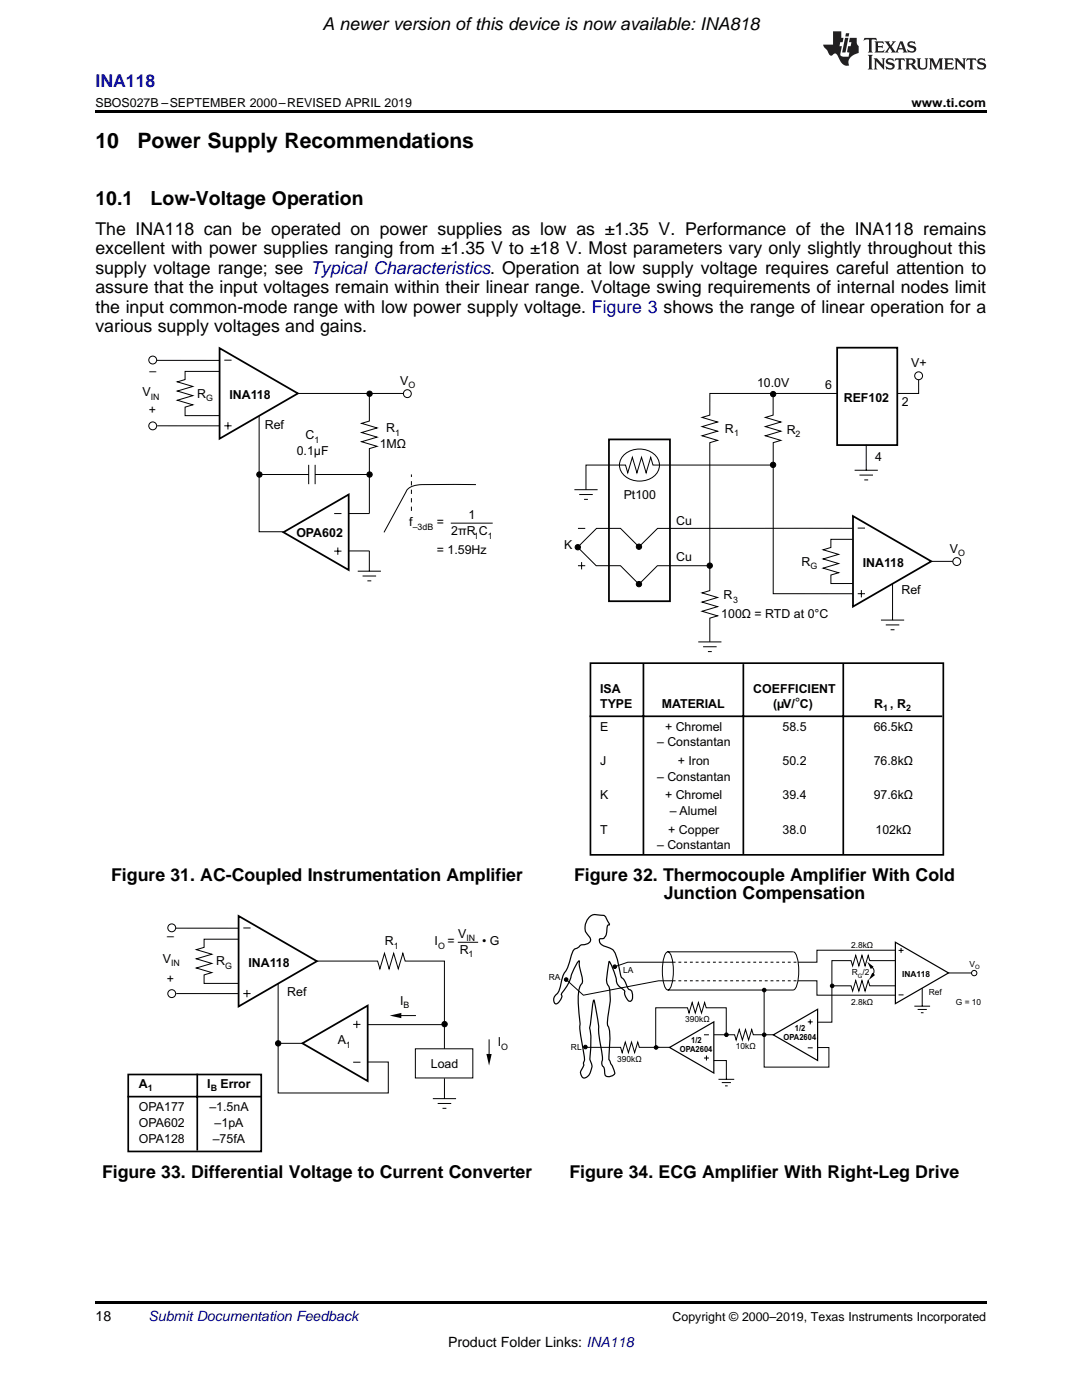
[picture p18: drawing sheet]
<svg xmlns="http://www.w3.org/2000/svg" width="216mm" height="279mm" viewBox="0 0 216 279" stroke-linecap="round" stroke-linejoin="round" font-family="sans-serif">
<defs><g id="words">
<g font-size="4.2">
<text x="19" y="29.6">10</text>
<text x="27.4" y="29.6">Power Supply Recommendations</text>
</g>
<g font-size="3.9">
<text x="19" y="40.9">10.1</text>
<text x="30.1" y="40.9">Low-Voltage Operation</text>
</g>
<g font-size="3.5">
<text x="64.3" y="6">A newer version ofthis device is now available: INA818</text>
<text x="19" y="46.8">The INA118 can be operated on power supplies as low as ±1.35 V. Performance of the INA118 remains</text>
<text x="19" y="50.7">excellent with power supplies ranging from ±1.35 V to ±18 V. Most parameters vary only slightly throughout this</text>
<text x="19" y="54.6">supply voltage range; see Typical Characteristics. Operation at low supply voltage requires careful attention to</text>
<text x="19" y="58.5">assure that the input voltages remain within their linear range. Voltage swing requirements of internal nodes limit</text>
<text x="19" y="62.4">the input common-mode range with low power supply voltage. Figure 3 shows the range of linear operation for a</text>
<text x="19" y="66.3">various supply voltages and gains.</text>
<text x="22.2" y="175.8">Figure 31. AC-Coupled Instrumentation Amplifier</text>
<text x="114.5" y="175.8">Figure 32. Thermocouple Amplifier With Cold</text>
<text x="132.4" y="179.4">Junction Compensation</text>
<text x="20.4" y="235">Figure 33. Differential Voltage to Current Converter</text>
<text x="113.6" y="235">Figure 34. ECG Amplifier With Right-Leg Drive</text>
</g>
<text font-size="3.5" fill="#00f" x="19" y="17.3">INA118</text>
<g font-size="2.8">
<text x="158.6" y="141.3">°</text>
<text x="19" y="263.6">18</text>
<text x="89.4" y="268.9">Product Folder Links: INA118</text>
</g>
<text font-size="2.8" fill="#0000c8" x="29.6" y="263.6">Submit Documentation Feedback</text>
<g font-size="2.5">
<text x="19" y="21.4">SBOS027B –SEPTEMBER 2000–REVISED APRIL 2019</text>
<text x="181.9" y="21.4">www.ti.com</text>
<text x="29.8" y="74.7">–</text>
<text x="79.9" y="76.8">V</text>
<text x="151.1" y="77.3">10.0V</text>
<text x="164.6" y="77.6">6</text>
<text x="181.8" y="73.3">V+</text>
<text x="28.4" y="79.1">V</text>
<text x="29.7" y="82.7">+</text>
<text x="39.3" y="79.3">R</text>
<text x="45.8" y="79.6">INA118</text>
<text x="168.4" y="80.3">REF102</text>
<text x="179.9" y="81">2</text>
<text x="52.8" y="85.6">Ref</text>
<text x="61" y="87.6">C</text>
<text x="75.8" y="89.4">1MΩ</text>
<text x="77" y="86.2">R</text>
<text x="144.6" y="86.5">R</text>
<text x="157" y="86.6">R</text>
<text x="59.2" y="90.8">0.1µF</text>
<text x="174.7" y="91.9">4</text>
<text x="124.5" y="99.5">Pt100</text>
<text x="59.1" y="107.1">OPA602</text>
<text x="81.7" y="105">f</text>
<text x="87.2" y="105">=</text>
<text x="90.1" y="106.8">2 R C</text>
<text x="91.4" y="106.8">π</text>
<text x="93.5" y="103.6">1</text>
<text x="134.9" y="104.8">Cu</text>
<text x="87.2" y="110.7">= 1.59Hz</text>
<text x="112.6" y="109.5">K</text>
<text x="134.9" y="112">Cu</text>
<text x="159.9" y="112.9">R</text>
<text x="172.2" y="113.1">INA118</text>
<text x="189.5" y="110.3">V</text>
<text x="144.4" y="119.5">R</text>
<text x="179.9" y="118.5">Ref</text>
<text x="143.9" y="123.2">100Ω = RTD at 0°C</text>
<text x="119.8" y="138.2">ISA</text>
<text x="119.8" y="141.3">TYPE</text>
<text x="132.1" y="141.3">MATERIAL</text>
<text x="150.3" y="138.2">COEFFICIENT</text>
<text x="154.3" y="141.3">(µV/ C)</text>
<text x="174.4" y="141.3">R , R</text>
<text x="119.8" y="145.8">E</text>
<text x="131.1" y="148.9">– Constantan</text>
<text x="132.7" y="145.8">+ Chromel</text>
<text x="156.1" y="145.8">58.5</text>
<text x="174.3" y="145.8">66.5kΩ</text>
<text x="119.8" y="152.6">J</text>
<text x="131.1" y="155.8">– Constantan</text>
<text x="135.2" y="152.6">+ Iron</text>
<text x="156.2" y="152.6">50.2</text>
<text x="174.4" y="152.6">76.8kΩ</text>
<text x="119.8" y="159.6">K</text>
<text x="132.7" y="159.6">+ Chromel</text>
<text x="156.1" y="159.6">39.4</text>
<text x="174.3" y="159.6">97.6kΩ</text>
<text x="119.8" y="166.4">T</text>
<text x="133.3" y="166.4">+ Copper</text>
<text x="133.7" y="162.7">– Alumel</text>
<text x="156.1" y="166.4">38.0</text>
<text x="174.7" y="166.4">102kΩ</text>
<text x="131.1" y="169.4">– Constantan</text>
<text x="33.3" y="187.6">–</text>
<text x="76.8" y="188.6">R</text>
<text x="86.7" y="188.7">I</text>
<text x="89.3" y="188.7">=</text>
<text x="91.4" y="187.1">V</text>
<text x="91.7" y="190.3">R</text>
<text x="96.2" y="188.7">• G</text>
<text x="32.5" y="192.2">V</text>
<text x="33.3" y="196.1">+</text>
<text x="43.1" y="192.6">R</text>
<text x="49.6" y="192.9">INA118</text>
<text x="57.3" y="198.7">Ref</text>
<text x="79.8" y="200.5">I</text>
<text x="67.4" y="208.4">A</text>
<text x="99.3" y="208.8">I</text>
<text x="86" y="213.2">Load</text>
<text x="27.7" y="221.7">OPA177</text>
<text x="27.7" y="217.1">A</text>
<text x="41.4" y="217.1">I</text>
<text x="41.8" y="221.7">–1.5nA</text>
<text x="44" y="217.1">Error</text>
<text x="27.7" y="224.9">OPA602</text>
<text x="42.8" y="224.9">–1pA</text>
<text x="27.7" y="228">OPA128</text>
<text x="42.5" y="228">–75fA</text>
<text x="134.2" y="263.6">Copyright © 2000–2019, Texas Instruments Incorporated</text>
</g>
<g font-size="1.8">
<text x="81.5" y="77.5">O</text>
<text x="30.1" y="79.8">IN</text>
<text x="41.1" y="80">G</text>
<text x="62.8" y="88.4">1</text>
<text x="78.8" y="86.9">1</text>
<text x="146.5" y="87.1">1</text>
<text x="158.8" y="87.3">2</text>
<text x="82.4" y="105.7">–3dB</text>
<text x="94.6" y="107.5">1</text>
<text x="97.3" y="107.5">1</text>
<text x="161.7" y="113.6">G</text>
<text x="191.2" y="111">O</text>
<text x="146.3" y="120.2">3</text>
<text x="176.2" y="141.9">1</text>
<text x="180.8" y="141.9">2</text>
<text x="78.6" y="189.3">1</text>
<text x="87.4" y="189.4">O</text>
<text x="93.1" y="187.9">IN</text>
<text x="93.5" y="191">1</text>
<text x="34.1" y="192.9">IN</text>
<text x="44.9" y="193.4">G</text>
<text x="80.5" y="201.2">B</text>
<text x="69" y="209.1">1</text>
<text x="100" y="209.5">O</text>
<text x="29.5" y="217.7">1</text>
<text x="42" y="217.7">B</text>
</g>
<g font-size="1.7">
<text x="169.8" y="189.1">2.8kΩ</text>
<text x="109.5" y="195.6">RA</text>
<text x="124.3" y="194.2">LA</text>
<text x="169.9" y="194.6">R /2</text>
<text x="180" y="194.9">INA118</text>
<text x="193.4" y="193">V</text>
<text x="136.7" y="203.9">390kΩ</text>
<text x="169.8" y="200.6">2.8kΩ</text>
<text x="185.3" y="198.6">Ref</text>
<text x="190.7" y="200.6">G = 10</text>
<text x="113.9" y="209.6">RL</text>
<text x="137.9" y="208.1">1/2</text>
<text x="146.8" y="209.4">10kΩ</text>
<text x="156.4" y="207.6">OPA2604</text>
<text x="158.6" y="205.7">1/2</text>
<text x="123.2" y="211.9">390kΩ</text>
<text x="135.6" y="210">OPA2604</text>
</g>
<g font-size="1.2">
<text x="171.2" y="195.1">G</text>
<text x="194.6" y="193.5">O</text>
</g>
</g></defs>
<g fill="#000">
<path d="M19 259.7h177.8v.5h-177.8z"/>
<circle cx="55.5" cy="208.2" r=".53"/>
</g>
<path d="M25.4 218.9h26.7M25.6 214.4h26.5v15.4h-26.5zM39.4 214.3v15.3" fill="none" stroke="#000" stroke-width=".34"/>
<g fill="none" stroke="#000" stroke-width=".2">
<path d="M35.1 185.2h12.5M35.2 198.3h12.3M47.6 187.4h-6.9v1.7l-1.5 .4 3.1 .9-3.1 1 3.1 .9-3.1 .9 3.1 .9-1.6 .5v1.7h6.9M48.5 198.3h1.5M48.5 185.2h1.5M49.3 197.6v1.4M55.5 196.3v11.9h4.8M63.3 191.8h12l.5 1.6 .9-3.1 .9 3.1 1-3.1 .9 3.1 .9-3.1 .4 1.5h7.9v17.5M55.5 208.4v9.7h22v-6.2h-4.1M70.5 204.4h1.4M70.5 212h1.4M71.2 203.7v1.5"/>
<path d="M73.4 204.5h15.4M86.4 219.3h4.6M88.7 215.2v4.1M87.3 220.2h2.7M88.3 221.2h.8"/>
<circle cx="55.5" cy="208.2" r=".53"/>
</g>
<path d="M47.6 182.8l15.6 9-15.6 9.1zM60.3 208.2l13.1-7.5v15z" fill="none" stroke="#000" stroke-width=".35"/>
<circle cx="34.3" cy="185.2" r=".79" fill="#fff"/>
<circle cx="34.3" cy="185.2" r=".79" fill="none" stroke="#000" stroke-width=".2"/>
<circle cx="34.3" cy="198.3" r=".79" fill="#fff"/>
<g fill="none" stroke="#000" stroke-width=".2">
<path d="M91.3 188.1h4.1M152.5 197.6v15.4h12.9v-3.9h-2.3M178.6 191.7h-5l-.4-1-.6 2.1-.6-2.1-.6 2.1-.6-2.1-.7 2.1-.3-1.1h-3.8v12.3h-2.9M179.3 198.6h1M179.3 189.7h1M179.8 189.2v1M82.9 209.3h11.4v5.8h-11.4zM83 202.7h-3.8M97.6 207.4v3.9"/>
<circle cx="34.3" cy="198.3" r=".79"/>
<circle cx="166" cy="196.8" r=".36"/>
<circle cx="88.7" cy="204.4" r=".53"/>
</g>
<g fill="#000">
<path d="M77.8 202.7l2.3-.5v1zM97.1 210.3l1 .1-.5 2.3z"/>
<circle cx="166" cy="196.8" r=".36"/>
<circle cx="88.7" cy="204.4" r=".53"/>
</g>
<path d="M178.7 188l10.6 6.2-10.6 6.1z" fill="none" stroke="#000" stroke-width=".24"/>
<circle cx="194.4" cy="194.2" r=".53" fill="#fff"/>
<g fill="none" stroke="#000" stroke-width=".2">
<path d="M124.3 91a4.5 4.5 0 0 1 7 .6 3 3 0 0 1-2.1 4.2 4.3 4.3 0 0 1-5.5-2.3 2.69 2.69 0 0 1 .6-2.5zM170.5 93.8h4.7M171.5 94.8h2.7M172.5 95.8h.7M172.8 88.8v5M113 195.5l3.4 3.1 12.7-2.4a15.2 15.2 0 0 1 5.1-.5M133 190.1l.3-.1a1.59 1.59 0 0 1 .8 1.4 10.1 10.1 0 0 1-.4 5.8l-.4 .4a1.59 1.59 0 0 1-.9-1.5 10.1 10.1 0 0 1 .4-5.8zM133.2 190h25M134.3 192h-7.1a7.8 7.8 0 0 0-4.5 .9M158.3 190a1.59 1.59 0 0 1 .8 1.4 10.1 10.1 0 0 1-.3 5.8l-.5 .4h-25M159.2 195.7h3.8v2.9h15.7M166.1 196.7h3.7l.3 1.1 .7-2.1 .6 2.1 .6-2.1 .6 2.1 .6-2.1 .4 1h5"/>
<path d="M173.7 192.7l.1 .1a1.23 1.23 0 0 1 .3 1.9M178.7 189.6h-15.7v2.4h-3.8M184 197.2v3.6M189.3 194.2h4.6M116.8 209h7l.3 1.1 .7-2.1 .6 2.1 .6-2.1 .6 2.1 .7-2.1 .3 1h4M140.5 211.1h1M140.5 206.5h1M141 210.7v.9M142.4 211.7h2.5v3.7M142.5 206.5h4.1l.3 1.1 .6-2.1 .6 2.1 .7-2.1 .6 2.1 .6-2.1 .3 1h4M143.4 215.4h3.1M144 216.1h1.9"/>
<path d="M144.7 216.7h.5M144.9 206.5v-5.4h-4l-.3-1-.6 2.1-.6-2.1-.7 2.1-.6-2.1-.6 2.1-.3-1.1h-6.4v7.9h2.9M161.2 203.9h1M161.2 209.1h1M161.7 203.4v1M182.4 200.8h3.2M183.1 201.5h1.8M183.8 202.1h.5"/>
<circle cx="113" cy="195.5" r=".36"/>
<circle cx="122.7" cy="192.9" r=".36"/>
<circle cx="152.5" cy="197.6" r=".36"/>
<circle cx="194.4" cy="194.2" r=".53"/>
<circle cx="116.8" cy="209" r=".36"/>
<circle cx="130.9" cy="209" r=".36"/>
<circle cx="144.9" cy="206.5" r=".36"/>
<circle cx="152.5" cy="206.5" r=".36"/>
</g>
<g fill="#000">
<path d="M173.1 191.9l1.2 1-.5 .5zM174.1 194.1l.5 .5-1.3 1z"/>
<circle cx="113" cy="195.5" r=".36"/>
<circle cx="122.7" cy="192.9" r=".36"/>
<circle cx="152.5" cy="197.6" r=".36"/>
<circle cx="116.8" cy="209" r=".36"/>
<circle cx="130.9" cy="209" r=".36"/>
<circle cx="144.9" cy="206.5" r=".36"/>
<circle cx="152.5" cy="206.5" r=".36"/>
</g>
<path d="M117.4 183.2a1.7 1.7 0 0 1 2.1-.6 1.29 1.29 0 0 1 1.7 1.1l.4 .7v.1l-.2 .1a1.9 1.9 0 0 0-.4 1.5l-.1 .5-.4 .6-.7 .1a.56 .56 0 0 0 0 .9l.9 .7a2.75 2.75 0 0 1 2.5 2.6l.9 3.6a4.3 4.3 0 0 1 1.3 2.2 1.52 1.52 0 0 1 .4 2.5 1.82 1.82 0 0 1-1.2-1.8 1.42 1.42 0 0 0-.9-1 2.16 2.16 0 0 1-.8-1.9l-.5-1.4a2.66 2.66 0 0 0-.9-1.7l-.4 2.7a2.61 2.61 0 0 0 .4 2.3 12.7 12.7 0 0 1-.1 5.2l-.1 .8a2.61 2.61 0 0 0 .2 2.2l.2 1.7-.2 3.8a1.29 1.29 0 0 0 .3 1.3 5.1 5.1 0 0 1 .8 2.4 1.1 1.1 0 0 1-1.9-.1v-.4a1.33 1.33 0 0 0-.5-1.2l-.1-.7a3.7 3.7 0 0 0-.1-2.3l-.5-3a32.9 32.9 0 0 0-1-7.1l-.2 .7-.6 4.8 .2 2-.2 4.5a2.62 2.62 0 0 1-1.1 3.5 1.22 1.22 0 0 1-.3-2.1l.2-.3v-.7a1.91 1.91 0 0 0 0-1.8 27.4 27.4 0 0 1-.8-6.4l-.3-2.9a6.7 6.7 0 0 1 .8-4.9l-.6-3.3v-.9a2.42 2.42 0 0 0-1 1.5l-.3 .6a11.4 11.4 0 0 1-2.3 4.6 1.51 1.51 0 0 1-1.1 1.9 1.19 1.19 0 0 1 .2-2 6.1 6.1 0 0 0 1.1-3.2l1.2-2.4 .4-1.5a2.36 2.36 0 0 1 1.5-2.1l.4-.4a1.05 1.05 0 0 1 1.1-.3 1 1 0 0 0 1-.7 1 1 0 0 0-.5-1.2 2.45 2.45 0 0 1 .1-3.4zM133.6 209l8.8-5.1v10.2zM154.3 206.5l8.8-5.1v10.2z" fill="none" stroke="#000" stroke-width=".24"/>
<path d="M134.2 192h25M134.2 195.7h25" fill="none" stroke="#000" stroke-width=".2" stroke-dasharray=".6 .6" stroke-linecap="butt"/>
<path d="M117.8 132.3h70.4v38.3h-70.4zM128.4 132.4v38.2M148.3 132.5v37.9M168.3 132.4v38.2M117.6 143h70.4" fill="none" stroke="#000" stroke-width=".34"/>
<path d="M167 69.4h12v19.4h-12z" fill="none" stroke="#000" stroke-width=".35"/>
<circle cx="183.3" cy="75" r=".79" fill="#fff"/>
<g fill="none" stroke="#000" stroke-width=".2">
<path d="M167.1 78.5h-25.5v4.3l-1.5 .5 3.1 .9-3.1 .9 3.1 1-3.1 .9 3.1 .9-1.6 .4v29.6l-1.5 .4 3.1 .9-3.1 1 3.1 .9-3.1 .9 3.1 .9-1.6 .5v4.7M183.3 75.8v2.7h-4.3M114.6 97.7h4.6M115.6 98.7h2.7M116.5 99.7h.8M115.3 109.2l3.7 3.7h4.8l3.7 3.7M115.3 112.9h1.5M115.3 105.5h1.5M116.1 112.2v1.4M127.5 109.1l-3.7-3.7-4.8 .1-3.7 3.7M141.6 112.9h-10.4l-3.7 3.7M170.1 105.4l-38.9 .1-3.7 3.6"/>
<path d="M170.2 107.6h-4.4v1.7l-1.6 .4 3.1 .9-3.1 1 3.1 .9-3.1 .9 3.1 .9-1.5 .5v1.7h4.4M171.1 118.5h1.5M171.1 105.4h1.5M171.9 117.8v1.4"/>
<circle cx="154.3" cy="78.6" r=".53"/>
<circle cx="183.3" cy="75" r=".79"/>
<circle cx="154.3" cy="92.8" r=".53"/>
<circle cx="115.3" cy="109.2" r=".53"/>
<circle cx="127.5" cy="109.1" r=".53"/>
<circle cx="127.5" cy="116.6" r=".53"/>
<circle cx="141.6" cy="112.9" r=".53"/>
</g>
<g fill="#000">
<circle cx="154.3" cy="78.6" r=".53"/>
<circle cx="154.3" cy="92.8" r=".53"/>
<circle cx="115.3" cy="109.2" r=".53"/>
<circle cx="127.5" cy="109.1" r=".53"/>
<circle cx="127.5" cy="116.6" r=".53"/>
<circle cx="141.6" cy="112.9" r=".53"/>
</g>
<path d="M121.5 87.7h12.2v32.3h-12.2zM170.2 103l15.6 9-15.6 9.1z" fill="none" stroke="#000" stroke-width=".35"/>
<circle cx="190.9" cy="112.1" r=".79" fill="#fff"/>
<g fill="none" stroke="#000" stroke-width=".2">
<path d="M43.8 74.1h-6.9v1.7l-1.5 .4 3.1 .9-3.1 .9 3.1 1-3.1 .9 3.1 .9-1.6 .5v1.7l6.9-.1M44.8 71.9h1.4M154.3 78.7v4.1l-1.6 .5 3.1 .9-3.1 .9 3.1 1-3.1 .9 3.1 .9-1.5 .4v30.2h15.9M44.8 85h1.4M45.5 84.3v1.4M154.3 92.8h-24l-.5-1.5-.9 3.1-.9-3.1-.9 3.1-.9-3.1-.9 3.1-.5-1.6h-7.9v5M178.1 116.5v7.3M185.8 112h4.3M139.3 128.1h4.7M140.3 129.1h2.7M141.3 130h.7M175.8 123.8h4.6"/>
<path d="M176.7 124.7h2.7M177.7 125.7h.8"/>
<circle cx="190.9" cy="112.1" r=".79"/>
</g>
<path d="M43.8 69.5l15.6 9-15.6 9.1z" fill="none" stroke="#000" stroke-width=".35"/>
<circle cx="81.3" cy="78.6" r=".79" fill="#fff"/>
<g fill="none" stroke="#000" stroke-width=".2">
<path d="M31.3 71.9h12.5M59.4 78.5h21.1M73.7 78.7v5.3l-1.5 .5 3 .9-3 .9 3 .9-3 1 3 .9-1.5 .4v13h-4.1M31.4 85h12.3M51.7 83v23.1h4.9M51.9 94.7h9.7M61.6 92.8v3.8M62.9 94.7h10.7M62.9 92.8v3.8M69.6 110l4.1-.1v4.1M71.4 114h4.6M72.3 115h2.7"/>
<path d="M73.3 115.9h.8"/>
<circle cx="81.3" cy="78.6" r=".79"/>
<circle cx="73.7" cy="94.7" r=".53"/>
</g>
<path d="M56.6 106.2l13-7.5v15.1z" fill="none" stroke="#000" stroke-width=".35"/>
<circle cx="73.7" cy="94.7" r=".53" fill="#000"/>
<circle cx="30.5" cy="71.9" r=".79" fill="#fff"/>
<circle cx="30.5" cy="71.9" r=".79" fill="none" stroke="#000" stroke-width=".2"/>
<circle cx="30.5" cy="85" r=".79" fill="#fff"/>
<g fill="none" stroke="#000" stroke-width=".2">
<path d="M95 96.7h-8.7a10.4 10.4 0 0 0-4.6 .6l-.5 .6-4.6 8.3M66.7 102.5h1.4M66.7 110h1.4M67.4 109.3v1.4M89.9 104.4h8.4"/>
<circle cx="73.7" cy="78.6" r=".53"/>
<circle cx="30.5" cy="85" r=".79"/>
<circle cx="51.8" cy="94.7" r=".53"/>
</g>
<g fill="#000">
<path d="M19 22h177.8v.5h-177.8z"/>
<circle cx="73.7" cy="78.6" r=".53"/>
<circle cx="51.8" cy="94.7" r=".53"/>
</g>
<path d="M82.1 102v-7.3" fill="none" stroke="#000" stroke-width=".2" stroke-dasharray=".8 .8" stroke-linecap="butt"/>
<g fill="#231f20">
<path d="M172.5 7.6l-.1 .5 .4-.2h.6v.1v2.1l-.2 .4h.9l-.2-.4v-2.1l.1-.1h.5l.5 .2-.2-.5zM174.5 8.3l.2 .3v1.5l-.2 .4h1.8l.2-.6a1.04 1.04 0 0 1-1.3 .2v-.7h.6l.3 .2v-.6l-.3 .2h-.6v-.6l.8-.1 .4 .3-.2-.5zM176.5 8.3l.9 1.1-.9 1.1h.8l-.2-.2 .4-.7 .5 .7-.2 .2h1.5l-.2-.2 .2-.4h.9l.1 .4-.2 .2h1l-.3-.3-.7-1.9h-.5l-.9 2-.8-1 .9-1h-.8l.1 .3-.4 .5-.3-.6 .1-.2zM179.7 8.6l.4 1h-.7zM181.3 8.4a.63 .63 0 0 0-.2 .7 .63 .63 0 0 0 .6 .4l.6 .2 .1 .2a.75 .75 0 0 1-.7 .4 .75 .75 0 0 1-.6-.5l.1 .7 .1-.1a1.11 1.11 0 0 0 1.5-.6 1.13 1.13 0 0 0-1.2-.8l-.1-.4a1.04 1.04 0 0 1 1.2 .2l-.2-.5-.2 .1-.4-.2zM173.2 10.9l.2 .4v2.2l-.2 .4h1l-.3-.4v-2.2l.3-.4zM174.3 11.6l.3 .4v1.5l-.3 .4h.8l-.2-.4v-1.3l1.5 1.7v-1.9l.2-.4h-.7l.2 .4v.9l-1.1-1.3zM177 11.8a.62 .62 0 0 0-.2 .7 .62 .62 0 0 0 .6 .4l.6 .1 .1 .3a.76 .76 0 0 1-.7 .3 .76 .76 0 0 1-.7-.4l.2 .7 .1-.1a1.11 1.11 0 0 0 1.5-.6 1.13 1.13 0 0 0-1.2-.8l-.1-.4a1.04 1.04 0 0 1 1.2 .2l-.2-.6-.2 .1-.5-.1zM178.7 11.6l-.2 .6a.61 .61 0 0 1 .8-.3v1.6l-.2 .4h.9l-.2-.4v-1.6a.63 .63 0 0 1 .7 .3l-.1-.6zM180.6 11.6l.3 .4v1.5l-.3 .4h1l-.2-.2-.1-.8 .6 .2a.76 .76 0 0 0 1.2 .7l-1-1a.58 .58 0 0 0 .6-.5 .58 .58 0 0 0-.5-.6zM181.4 11.9h.1a.45 .45 0 0 1 .5 .1 .45 .45 0 0 1 .1 .5l-.8 .2zM182.9 11.6l.2 .2a2.17 2.17 0 0 0 .3 1.9 .99 .99 0 0 0 1.6-.6v-1.1l.2-.4h-.7l.2 .2a1.92 1.92 0 0 1-.2 1.8 .6 .6 0 0 1-.9-.5v-1.1l.2-.4zM185.4 11.6l.2 .4v1.5l-.2 .4h.7l-.2-.4v-1.4l.8 1.8 .8-1.8v1.4l-.2 .4h.9l-.2-.4v-1.5l.2-.4h-.8l-.6 1.5-.6-1.5zM188.4 11.6l.2 .4v1.5l-.2 .4h1.8l.1-.6a1.04 1.04 0 0 1-1.2 .1v-.6h.5l.4 .2v-.6l-.4 .2h-.5v-.7h.8l.3 .3-.1-.6zM190.5 11.6l.2 .4v1.5l-.2 .4h.7l-.2-.4v-1.3l1.5 1.7v-1.9l.2-.4h-.7l.2 .4v.9l-1.1-1.3zM192.9 11.6l-.1 .6a.61 .61 0 0 1 .7-.3l.1 1.6-.3 .4h1l-.3-.4 .1-1.6a.63 .63 0 0 1 .7 .3l-.1-.6zM195.2 11.8a.62 .62 0 0 0-.2 .7 .62 .62 0 0 0 .6 .4l.6 .1 .1 .3a.76 .76 0 0 1-.7 .3 .76 .76 0 0 1-.6-.4l.1 .7 .1-.1a1.11 1.11 0 0 0 1.6-.6 1.13 1.13 0 0 0-1.3-.8l-.1-.4a1.04 1.04 0 0 1 1.2 .2l-.1-.6-.2 .1-.5-.1z"/>
<path d="M166.2 6.3v2.6h-1.9v.4l.8 .9a.91 .91 0 0 0 1 .8 .56 .56 0 0 1 .5-.3 .56 .56 0 0 1 .5 .3l.4 .8a1.53 1.53 0 0 0 1.9 1.2 1.54 1.54 0 0 1 1-2.1l.9-.3v-1.4a1.52 1.52 0 0 1-.4-1.6h-1.3l-.2 .8h.5l-.2 .8h-.5l-.1 1v.2l.4 .1-.2 .8a1.93 1.93 0 0 1-1.6-.3l.3-1.8h-.5l.2-.8h.4l.2-.8h-.4v-1.3zM168.6 7.6l-.6 2.9h.7l.6-2.9zM168.8 6.6l-.1 .7h.6l.2-.7z"/>
</g>
<use href="#words"/>
</svg>
